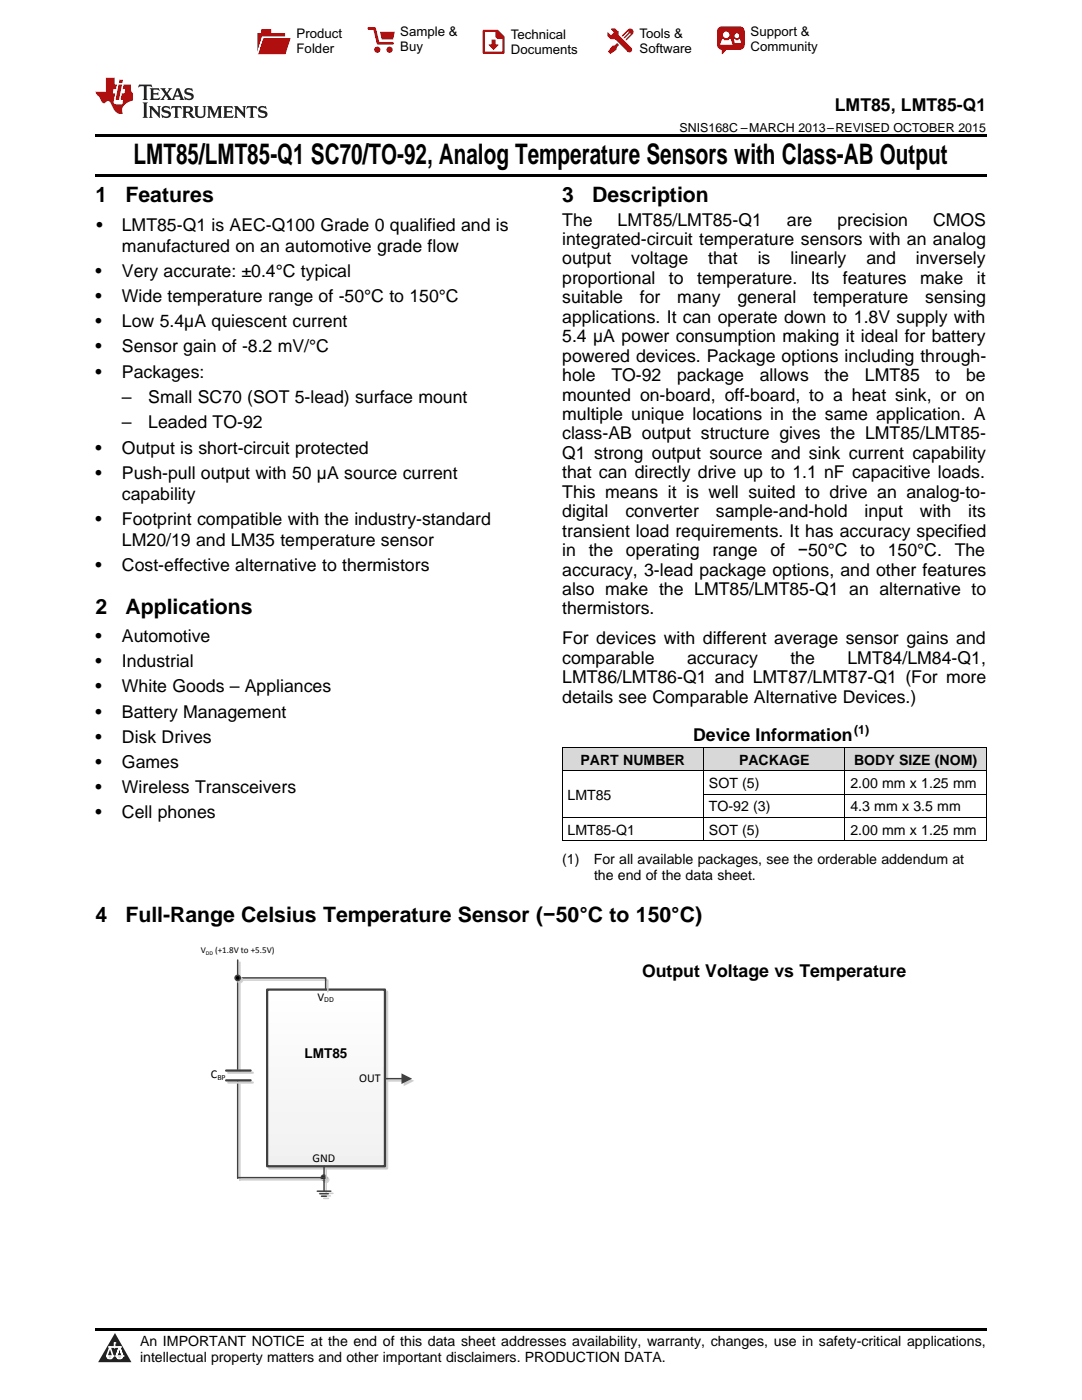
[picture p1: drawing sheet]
<svg xmlns="http://www.w3.org/2000/svg" width="216mm" height="279mm" viewBox="0 0 216 279" stroke-linecap="round" stroke-linejoin="round" font-family="sans-serif">
<defs><g id="words">
<text font-size="5.6" x="26.7" y="32.8">LMT85/LMT85-Q1 SC70/TO-92, Analog Temperature Sensors with Class-AB Output</text>
<g font-size="4.2">
<text x="19" y="40.4">1</text>
<text x="25" y="40.4">Features</text>
<text x="112.2" y="40.4">3</text>
<text x="118.2" y="40.4">Description</text>
<text x="19" y="122.4">2</text>
<text x="25" y="122.4">Applications</text>
<text x="19" y="184">4</text>
<text x="25" y="184">Full-Range Celsius Temperature Sensor (−50°C to 150°C)</text>
</g>
<g font-size="3.5">
<text x="166.6" y="22.2">LMT85, LMT85-Q1</text>
<text x="19.2" y="46.1">•</text>
<text x="24.3" y="46.1">LMT85-Q1 is AEC-Q100 Grade 0 qualified and is</text>
<text x="112.2" y="45">The</text>
<text x="123.2" y="45">LMT85/LMT85-Q1</text>
<text x="157" y="45">are</text>
<text x="167.1" y="45">precision</text>
<text x="186.2" y="45">CMOS</text>
<text x="24.3" y="50.3">manufactured on an automotive grade flow</text>
<text x="112.2" y="48.9">integrated-circuit temperature sensors with an analog</text>
<text x="112.2" y="52.8">output</text>
<text x="126" y="52.8">voltage</text>
<text x="141.3" y="52.8">that</text>
<text x="151.2" y="52.8">is</text>
<text x="157.7" y="52.8">linearly</text>
<text x="172.9" y="52.8">and</text>
<text x="182.8" y="52.8">inversely</text>
<text x="19" y="55.3">•</text>
<text x="24.3" y="55.3">Very accurate: ±0.4°C typical</text>
<text x="112.2" y="56.7">proportional</text>
<text x="133.5" y="56.7">to</text>
<text x="139.1" y="56.7">temperature.</text>
<text x="161.8" y="56.7">Its</text>
<text x="168.2" y="56.7">features</text>
<text x="183.6" y="56.7">make</text>
<text x="194.9" y="56.7">it</text>
<text x="19" y="60.3">•</text>
<text x="19" y="65.3">•</text>
<text x="24.3" y="60.3">Wide temperature range of -50°C to 150°C</text>
<text x="24.3" y="65.3">Low 5.4µA quiescent current</text>
<text x="112.2" y="60.5">suitable</text>
<text x="112.2" y="64.4">applications. It can operate down to 1.8V supply with</text>
<text x="127.7" y="60.5">for</text>
<text x="135.2" y="60.5">many</text>
<text x="147.1" y="60.5">general</text>
<text x="162.2" y="60.5">temperature</text>
<text x="184.6" y="60.5">sensing</text>
<text x="19" y="70.3">•</text>
<text x="24.3" y="70.3">Sensor gain of -8.2 mV/°C</text>
<text x="112.2" y="68.3">5.4 µA power consumption making it ideal for battery</text>
<text x="19" y="75.4">•</text>
<text x="24.3" y="75.4">Packages:</text>
<text x="112.2" y="72.2">powered devices. Package options including through-</text>
<text x="112.2" y="76.1">hole</text>
<text x="122" y="76.1">TO-92</text>
<text x="135.1" y="76.1">package</text>
<text x="151.6" y="76.1">allows</text>
<text x="164.5" y="76.1">the</text>
<text x="172.6" y="76.1">LMT85</text>
<text x="186.7" y="76.1">to</text>
<text x="192.8" y="76.1">be</text>
<text x="24.3" y="80.4">–</text>
<text x="29.6" y="80.4">Small SC70 (SOT 5-lead) surface mount</text>
<text x="112.2" y="79.9">mounted on-board, off-board, to a heat sink, or on</text>
<text x="112.2" y="83.8">multiple unique locations in the same application. A</text>
<text x="24.3" y="85.5">–</text>
<text x="29.6" y="85.5">Leaded TO-92</text>
<text x="112.2" y="87.7">class-AB output structure gives the LMT85/LMT85-</text>
<text x="19" y="90.5">•</text>
<text x="19" y="95.5">•</text>
<text x="24.3" y="90.5">Output is short-circuit protected</text>
<text x="24.3" y="95.5">Push-pull output with 50 µA source current</text>
<text x="112.2" y="91.6">Q1 strong output source and sink current capability</text>
<text x="112.2" y="95.5">that can directly drive up to 1.1 nF capacitive loads.</text>
<text x="24.3" y="99.8">capability</text>
<text x="112.2" y="99.3">This means it is well suited to drive an analog-to-</text>
<text x="19" y="104.8">•</text>
<text x="24.3" y="104.8">Footprint compatible with the industry-standard</text>
<text x="112.2" y="103.2">digital</text>
<text x="112.2" y="107.1">transient load requirements. It has accuracy specified</text>
<text x="124.8" y="103.2">converter</text>
<text x="142.9" y="103.2">sample-and-hold</text>
<text x="172.5" y="103.2">input</text>
<text x="183.6" y="103.2">with</text>
<text x="193.2" y="103.2">its</text>
<text x="24.3" y="109">LM20/19 and LM35 temperature sensor</text>
<text x="112.2" y="111">in</text>
<text x="117.5" y="111">the</text>
<text x="124.9" y="111">operating</text>
<text x="142.2" y="111">range</text>
<text x="153.7" y="111">of</text>
<text x="159.2" y="111">−50°C</text>
<text x="171.7" y="111">to</text>
<text x="177.1" y="111">150°C.</text>
<text x="190.5" y="111">The</text>
<text x="19" y="114">•</text>
<text x="24.3" y="114">Cost-effective alternative to thermistors</text>
<text x="112.2" y="114.9">accuracy, 3-lead package options, and other features</text>
<text x="112.2" y="118.7">also make the LMT85/LMT85-Q1 an alternative to</text>
<text x="112.2" y="122.6">thermistors.</text>
<text x="19" y="128.2">•</text>
<text x="24.3" y="128.2">Automotive</text>
<text x="112.2" y="128.6">For devices with different average sensor gains and</text>
<text x="19" y="133.2">•</text>
<text x="24.3" y="133.2">Industrial</text>
<text x="112.2" y="132.5">comparable</text>
<text x="112.2" y="136.3">LMT86/LMT86-Q1 and LMT87/LMT87-Q1 (For more</text>
<text x="137.1" y="132.5">accuracy</text>
<text x="157.7" y="132.5">the</text>
<text x="169.1" y="132.5">LMT84/LM84-Q1,</text>
<text x="19" y="138.2">•</text>
<text x="19" y="143.2">•</text>
<text x="24.3" y="138.2">White Goods – Appliances</text>
<text x="24.3" y="143.2">Battery Management</text>
<text x="112.2" y="140.2">details see Comparable Alternative Devices.)</text>
<text x="19" y="148.2">•</text>
<text x="24.3" y="148.2">Disk Drives</text>
<text x="138.3" y="148">Device Information</text>
<text x="19" y="153.2">•</text>
<text x="24.3" y="153.2">Games</text>
<text x="19" y="158.2">•</text>
<text x="24.3" y="158.2">Wireless Transceivers</text>
<text x="19" y="163.2">•</text>
<text x="24.3" y="163.2">Cell phones</text>
<text x="128.1" y="194.9">Output Voltage vs Temperature</text>
</g>
<g font-size="2.8">
<text x="115.8" y="152.6">PART NUMBER</text>
<text x="147.5" y="152.6">PACKAGE</text>
<text x="170.4" y="152.6">BODY SIZE (NOM)</text>
<text x="113.2" y="159.6">LMT85</text>
<text x="141.5" y="157.3">SOT (5)</text>
<text x="141.5" y="161.9">TO-92 (3)</text>
<text x="169.7" y="157.3">2.00 mm x 1.25 mm</text>
<text x="169.7" y="161.9">4.3 mm x 3.5 mm</text>
<text x="113.2" y="166.6">LMT85-Q1</text>
<text x="141.5" y="166.6">SOT (5)</text>
<text x="169.7" y="166.6">2.00 mm x 1.25 mm</text>
<text x="112.2" y="172.4">(1)</text>
<text x="118.5" y="172.4">For all available packages, see the orderable addendum at</text>
<text x="118.5" y="175.6">the end of the data sheet.</text>
<text x="27.9" y="268.6">An IMPORTANT NOTICE at the end of this data sheet addresses availability, warranty, changes, use in safety-critical applications,</text>
<text x="27.9" y="271.8">intellectual property matters and other important disclaimers. PRODUCTION DATA.</text>
</g>
<text font-size="2.7" x="60.8" y="211.1">LMT85</text>
<g font-size="2.6">
<text x="59.2" y="7.6">Product</text>
<text x="59.2" y="10.6">Folder</text>
<text x="79.9" y="7.3">Sample &amp;</text>
<text x="79.9" y="10.2">Buy</text>
<text x="101.9" y="7.8">Technical</text>
<text x="101.9" y="10.8">Documents</text>
<text x="127.6" y="7.6">Tools &amp;</text>
<text x="127.6" y="10.6">Software</text>
<text x="149.8" y="7.2">Support &amp;</text>
<text x="149.8" y="10.2">Community</text>
</g>
<g font-size="2.5">
<text x="135.6" y="26.3">SNIS168C –MARCH 2013–REVISED OCTOBER 2015</text>
<text x="170.4" y="146.5">(1)</text>
</g>
<g font-size="2.4">
<text x="63.3" y="199.7">V</text>
<text x="42.1" y="215.1">C</text>
<text x="71.7" y="215.9">OUT</text>
<text x="62.4" y="231.9">GND</text>
</g>
<g font-size="1.8">
<text x="40" y="190.2">V</text>
<text x="42.9" y="190.2">(+1.8V to +5.5V)</text>
</g>
<g font-size="1.6">
<text x="64.7" y="200">DD</text>
<text x="43.4" y="215.5">BP</text>
</g>
<text font-size="1.2" x="41.1" y="190.5">DD</text>
</g></defs>
<g fill="#d8d8d8">
<path d="M112.2 149.2h28.2v4.7h-28.2z"/>
<path d="M140.4 149.2h28.2v4.7h-28.2z"/>
<path d="M168.6 149.2h28.2v4.7h-28.2z"/>
</g>
<path d="M22.9 266l3.3 5.9h-6.6z" fill="#231f20"/>
<path d="M21.3 270.6h1.2l-.3 .5h-.3a.53 .53 0 0 1-.6-.5z" fill-rule="evenodd" fill="#fff"/>
<path d="M21.3 270.6h1.2l-.3 .5h-.3a.53 .53 0 0 1-.6-.5z" fill="none" stroke="#231f20" stroke-width=".33"/>
<path d="M21.3 270.6l1.2 .1-.3 .4h-.5z" fill="none" stroke="#fff" stroke-width=".33"/>
<path d="M22.9 268.9h.1" fill="none" stroke="#fff" stroke-width=".33"/>
<path d="M22.9 268v.9z" fill="#fff"/>
<path d="M22.9 268v.9z" fill="none" stroke="#fff" stroke-width=".33"/>
<circle cx="22.9" cy="268" r=".16" fill="#fff"/>
<path d="M21.8 268.8h.1" fill="none" stroke="#fff" stroke-width=".33"/>
<path d="M21.8 268.8h2.2z" fill="#fff"/>
<path d="M21.8 268.8h2.2z" fill="none" stroke="#fff" stroke-width=".33"/>
<circle cx="24" cy="268.8" r=".16" fill="#fff"/>
<path d="M23.2 270.6h.1" fill="none" stroke="#fff" stroke-width=".33"/>
<path d="M23.8 268.8l-.6 1.8z" fill="#fff"/>
<path d="M23.8 268.8l-.6 1.8z" fill="none" stroke="#fff" stroke-width=".33"/>
<path d="M23.8 268.8l.7 1.8z" fill="#fff"/>
<path d="M23.8 268.8l.7 1.8z" fill="none" stroke="#fff" stroke-width=".33"/>
<path d="M24.4 270.6h.1" fill="none" stroke="#fff" stroke-width=".33"/>
<circle cx="21.3" cy="270.6" r=".16" fill="#fff"/>
<path d="M22 268.8l-.7 1.8z" fill="#fff"/>
<path d="M22 268.8l-.7 1.8z" fill="none" stroke="#fff" stroke-width=".33"/>
<path d="M22 268.8l.5 1.8z" fill="#fff"/>
<path d="M22 268.8l.5 1.8z" fill="none" stroke="#fff" stroke-width=".33"/>
<circle cx="22.5" cy="270.6" r=".16" fill="#fff"/>
<path d="M23.3 270.6h1.2a.63 .63 0 0 1-.6 .5 .63 .63 0 0 1-.6-.5z" fill-rule="evenodd" fill="#fff"/>
<path d="M23.3 270.6h1.2a.63 .63 0 0 1-.6 .5 .63 .63 0 0 1-.6-.5z" fill="none" stroke="#231f20" stroke-width=".33"/>
<path d="M23.3 270.6h1.2l-.4 .5h-.5z" fill="none" stroke="#fff" stroke-width=".33"/>
<path d="M23.2 270.6h.1" fill="none" stroke="#fff" stroke-width=".33"/>
<circle cx="24.5" cy="270.6" r=".16" fill="#fff"/>
<path d="M19 265.1h177.8v.5h-177.8z" fill="#000"/>
<path d="M53.7 197.9h23.5v35.3h-23.5z" fill-rule="evenodd" fill="#cdcdcd"/>
<path d="M53.7 197.9h23.5v35.3h-23.5z" fill="none" stroke="#cdcdcd" stroke-width=".45"/>
<path d="M53.3 230.5h23.5v2.3h-23.5z" fill-rule="evenodd" fill="#f1f1f1"/>
<path d="M53.3 228.3h23.5v2.2h-23.5z" fill-rule="evenodd" fill="#f2f2f2"/>
<path d="M53.3 226.1h23.5v2.2h-23.5z" fill-rule="evenodd" fill="#f3f3f3"/>
<g fill="#f4f4f4">
<path d="M53.3 223.9h23.5v2.2h-23.5z" fill-rule="evenodd"/>
<path d="M53.3 221.7h23.5v2.2h-23.5z" fill-rule="evenodd"/>
</g>
<path d="M53.3 219.5h23.5v2.2h-23.5z" fill-rule="evenodd" fill="#f5f5f5"/>
<path d="M53.3 217.3h23.5v2.2h-23.5z" fill-rule="evenodd" fill="#f6f6f6"/>
<path d="M53.3 215.1h23.5v2.2h-23.5z" fill-rule="evenodd" fill="#f7f7f7"/>
<path d="M53.3 212.9h23.5v2.2h-23.5z" fill-rule="evenodd" fill="#f8f8f8"/>
<path d="M53.3 210.7h23.5v2.2h-23.5z" fill-rule="evenodd" fill="#f9f9f9"/>
<path d="M53.3 208.5h23.5v2.2h-23.5z" fill-rule="evenodd" fill="#fafafa"/>
<path d="M53.3 206.3h23.5v2.2h-23.5z" fill-rule="evenodd" fill="#fbfbfb"/>
<path d="M53.3 204.1h23.5v2.2h-23.5z" fill-rule="evenodd" fill="#fcfcfc"/>
<path d="M53.3 201.9h23.5v2.2h-23.5z" fill-rule="evenodd" fill="#fdfdfd"/>
<path d="M53.3 199.7h23.5v2.2h-23.5z" fill-rule="evenodd" fill="#fefefe"/>
<path d="M53.3 197.5h23.5v2.2h-23.5z" fill-rule="evenodd" fill="#fff"/>
<path d="M53.3 197.5h23.5v35.3h-23.5z" fill="none" stroke="#404040" stroke-width=".45"/>
<path d="M77.2 215.7h3.6" fill="none" stroke="#cdcdcd" stroke-width=".3"/>
<path d="M80.5 214.7l2.2 1-2.2 1.1z" fill="#cdcdcd"/>
<path d="M76.8 215.3h3.6" fill="none" stroke="#404040" stroke-width=".3"/>
<path d="M80.1 214.2l2.1 1.1-2.1 1z" fill="#404040"/>
<path d="M47.9 216.3v19.3" fill="none" stroke="#cdcdcd" stroke-width=".3"/>
<path d="M47.4 215.9v19.2" fill="none" stroke="#404040" stroke-width=".3"/>
<circle cx="65.1" cy="235.5" r=".52" fill="#cdcdcd"/>
<g fill="none" stroke="#cdcdcd" stroke-width=".3">
<path d="M47.9 192v21.8M48.2 195.6h17.2v2.3M47.9 235.5h17.2M63.7 238.2h2.7M64.2 238.7h1.7M64.6 239.2h.9M65.1 233.2v5"/>
<circle cx="65.1" cy="235.5" r=".52"/>
</g>
<g fill="#000">
<path d="M64.1 235.3h1v.2h-1z" fill-rule="evenodd"/>
<path d="M64.1 235h1v.3h-1z" fill-rule="evenodd"/>
<path d="M64.1 234.8h1v.2h-1z" fill-rule="evenodd"/>
<path d="M64.1 234.5h1v.3h-1z" fill-rule="evenodd"/>
</g>
<g fill="none" stroke="#404040" stroke-width=".3">
<path d="M47.4 191.6v21.8M47.8 195.2h17.2v2.3M47.4 235h17.3M63.3 237.7h2.7M63.8 238.2h1.7M64.2 238.7h.9M64.7 232.8v4.9"/>
<circle cx="64.6" cy="235" r=".52"/>
</g>
<circle cx="47.9" cy="195.6" r=".52" fill="#cdcdcd"/>
<circle cx="47.9" cy="195.6" r=".52" fill="none" stroke="#cdcdcd" stroke-width=".3"/>
<g fill="#000">
<path d="M46.9 195.4h1v.3h-1z" fill-rule="evenodd"/>
<path d="M46.9 195.2h1v.2h-1z" fill-rule="evenodd"/>
<path d="M46.9 194.9h1v.3h-1z" fill-rule="evenodd"/>
<path d="M46.9 194.6h1v.3h-1z" fill-rule="evenodd"/>
</g>
<circle cx="47.4" cy="195.2" r=".52" fill="none" stroke="#404040" stroke-width=".3"/>
<path d="M45.5 214.1h4.9M45.5 216h4.9" fill="none" stroke="#cdcdcd" stroke-width=".45"/>
<path d="M45.1 213.7h4.9M45.1 215.6h4.9" fill="none" stroke="#404040" stroke-width=".45"/>
<path d="M19 34.8h177.8v.5h-177.8zM19 26.8h177.8v.6h-177.8zM112.2 167.8l.1 .1zM168.5 167.8l.1 .1zM196.7 167.8l.1 .1z" fill="#000"/>
<path d="M112.2 153.8h84.6M112.2 149.2h84.6M112.2 149.2v18.7M140.4 149.2v18.7M140.4 158.5h56.4M168.6 149.2v18.7M196.8 149.2v18.7M112.2 167.8h84.6M112.2 163.1h84.6" fill="none" stroke="#000" stroke-width=".2"/>
<path d="M27.7 16.9l-.1 .6 .6-.3h.5v.2v2.2l-.2 .4h1l-.2-.4v-2.2v-.2h.5l.6 .3-.2-.6zM29.9 17.6l.2 .4v1.6l-.2 .4h1.9l.1-.6a1.09 1.09 0 0 1-1.3 .1v-.6h.6l.4 .2v-.7l-.2 .2h-.8v-.6l.2-.1a1.01 1.01 0 0 1 1 .3l-.1-.6zM32 17.6l.9 1.2-1 1.2h.9l-.2-.3 .5-.7 .5 .7-.3 .3h1.7l-.2-.3 .1-.4h1l.1 .4-.2 .3h1l-.3-.4-.7-2h-.5l-1 2.2-.8-1.1 .9-1.1h-.9l.2 .2-.4 .7-.4-.7 .2-.2zM35.4 18l.4 1h-.8zM37 17.7a.66 .66 0 0 0-.2 .8 .66 .66 0 0 0 .6 .4l.7 .2 .1 .2a.8 .8 0 0 1-.7 .4 .8 .8 0 0 1-.7-.5l.1 .8 .2-.2a.94 .94 0 0 0 1.1 .1 .94 .94 0 0 0 .4-.9 1.48 1.48 0 0 0-1.3-.6v-.4a1.1 1.1 0 0 1 1.2 .2l-.2-.6-.2 .1-.5-.1zM28.5 20.4l.2 .4v2.3l-.2 .4h1l-.2-.4v-2.3l.2-.4zM29.7 21.2l.2 .4v1.5l-.2 .4h.8l-.3-.4 .1-1.3 1.6 1.8v-2l.2-.4h-.7l.2 .2v1.1l-1.2-1.3zM32.5 21.3a.66 .66 0 0 0-.2 .8 .66 .66 0 0 0 .6 .4l.6 .2 .2 .2a.8 .8 0 0 1-.8 .4 .8 .8 0 0 1-.7-.5l.2 .7 .2-.1a.94 .94 0 0 0 1 .1 .94 .94 0 0 0 .5-1 1.47 1.47 0 0 0-1.3-.6l-.1-.3a1.1 1.1 0 0 1 1.3 .2l-.2-.6-.2 .1-.5-.2zM34.3 21.2l-.2 .6a.64 .64 0 0 1 .8-.3v1.6l-.2 .4h1l-.3-.4 .1-1.6a.66 .66 0 0 1 .8 .3l-.2-.6zM36.3 21.2l.3 .4v1.5l-.3 .4h1l-.2-.2v-.7h.5l.1 .1a.8 .8 0 0 0 1.2 .7l-1-1a.62 .62 0 0 0 .6-.5 .62 .62 0 0 0-.6-.7zM37.1 21.5h.1a.48 .48 0 0 1 .6 0 .48 .48 0 0 1 .1 .6l-.2 .1-.6 .1zM38.7 21.2l.2 .2a2.29 2.29 0 0 0 .4 2 1.05 1.05 0 0 0 1.7-.7v-1.3l.2-.2h-.8l.2 .4v1.1a.61 .61 0 0 1-.6 .6 .61 .61 0 0 1-.6-.6v-1.1l.3-.4zM41.3 21.2l.3 .4v1.5l-.3 .4h.8l-.2-.4v-1.4l.8 1.9 .9-1.9v1.4l-.2 .4h.9l-.2-.4v-1.5l.2-.4h-.8l-.7 1.5-.6-1.5zM44.5 21.2l.2 .4v1.5l-.2 .4h1.9l.2-.6a1.1 1.1 0 0 1-1.4 .2v-.7h.6l.4 .2v-.6l-.2 .1-.8 .1v-.6l.2-.1a1.02 1.02 0 0 1 1.1 .2l-.2-.5zM46.7 21.2l.2 .4v1.5l-.2 .4h.8l-.3-.4 .1-1.3 1.6 1.8v-2l.2-.4h-.7l.2 .2v1.1l-1.2-1.3zM49.3 21.2l-.1 .6a.64 .64 0 0 1 .8-.3v1.6l-.3 .4h1l-.2-.4v-1.6a.66 .66 0 0 1 .8 .3l-.1-.6zM51.7 21.3a.66 .66 0 0 0-.2 .7 .66 .66 0 0 0 .7 .5l.6 .2 .1 .2a.8 .8 0 0 1-.7 .4 .8 .8 0 0 1-.7-.5l.1 .7 .2-.1a.94 .94 0 0 0 1.1 .1 .94 .94 0 0 0 .4-1 1.48 1.48 0 0 0-1.2-.6l-.1-.3a1.1 1.1 0 0 1 1.2 .2l-.2-.6-.1 .1-.6-.2z" fill="#231f20"/>
<path d="M21.1 15.5v2.8h-2v.4l.9 .9a.96 .96 0 0 0 1 1 .59 .59 0 0 1 .5-.4 .59 .59 0 0 1 .5 .3l.4 .8a1.61 1.61 0 0 0 2.1 1.3 1.63 1.63 0 0 1 1.1-2.2l.9-.3v-1.5a1.6 1.6 0 0 1-.4-1.7h-1.4l-.2 .9h.5l-.2 .8h-.5l-.2 1v.3h.5l-.2 .9h-.7a.74 .74 0 0 1-1-.6l.3-1.6h-.5l.2-.8h.5l.1-.9h-.4v-1.4zM23.7 16.9l-.7 3h.8l.6-3zM23.8 15.9l-.1 .7h.7l.2-.7z" fill="#ee1d23"/>
<g fill="#d60000">
<path d="M52.1 5.8h2v.8h2.8v4.2h-5.5v-4.2h.7z" fill-rule="evenodd"/>
<path d="M52.4 7.5h5.6l-1 3.3h-5.6z" fill-rule="evenodd"/>
</g>
<path d="M52.4 7.4h5.7l-.1 .1h-5.5l-1.1 3.3z" fill-rule="evenodd" fill="#fff"/>
<path d="M52.4 7.4h5.7l-.1 .1h-5.5l-1.1 3.3z" fill="none" stroke="#fff" stroke-width=".2"/>
<path d="M73.6 5.7h1.1l.7 2.9h2.9" fill="none" stroke="#d60000" stroke-width=".55"/>
<g fill="#d60000">
<path d="M75.8 6.3h3l-.4 1.6h-2.2z" fill-rule="evenodd"/>
<circle cx="75.3" cy="9.9" r=".62"/>
<circle cx="77.7" cy="9.9" r=".62"/>
</g>
<path d="M96.5 6.2h2.7l1.3 1.2v3.1h-4z" fill="none" stroke="#d60000" stroke-width=".44"/>
<g fill="#d60000">
<path d="M98.1 7.9h.8v1h.5l-.9 1.1-1-1v-.1h.6z" fill-rule="evenodd"/>
<path d="M98.9 6.2h.3l1.3 1.2v.4h-1.3l-.3-.4z" fill-rule="evenodd"/>
<path d="M121.9 5.7h.8l.7 .6 .1 .7 2.5 2.5-.8 .8-2.3-2.3-1.1-.2-.6-.6v-.8l.7 .6 .5-.4v-.2l-.5-.5z" fill-rule="evenodd"/>
<path d="M122.2 9.1h.4l.5-.5 .4 .4-.5 .5v.4l-1.2 .9-.5-.5z" fill-rule="evenodd"/>
<path d="M125.3 5.9a.67 .67 0 0 1 .9 0 .67 .67 0 0 1 0 .9z" fill-rule="evenodd"/>
<path d="M125.3 5.9l.9 .9-1.2 1.2h-.2v-.2l1-.9v-.2h-.2l-.9 1h-.2v-.2l.9-1 .1-.2h-.3l-.9 1h-.2v-.2z" fill-rule="evenodd"/>
<circle cx="125.6" cy="9.9" r=".54"/>
</g>
<path d="M123.3 6.3v.7" fill="none" stroke="#d60000" stroke-width=".2"/>
<g fill="#d60000">
<path d="M143.4 5.5l.6-.2h3.6a.95 .95 0 0 1 1 .9v2.8a.95 .95 0 0 1-1 .9h-3.6a.95 .95 0 0 1-.9-.9v-2.8z" fill-rule="evenodd"/>
<path d="M144 9.9h.9l-.7 .9h-.2z" fill-rule="evenodd"/>
</g>
<g fill="#fff">
<path d="M146.6 8.6h1.3z"/>
<path d="M144.1 7.8h.3l.1 .2h.8l.2-.2h.3l.4 1.1h-2.5z" fill-rule="evenodd"/>
<path d="M146.4 7.8h.3l.1 .2h.5l.2-.2h.2l.2 .8h-1.3z" fill-rule="evenodd"/>
<circle cx="144.9" cy="6.9" r=".65"/>
<circle cx="147" cy="7.1" r=".48"/>
</g>
<use href="#words"/>
</svg>
